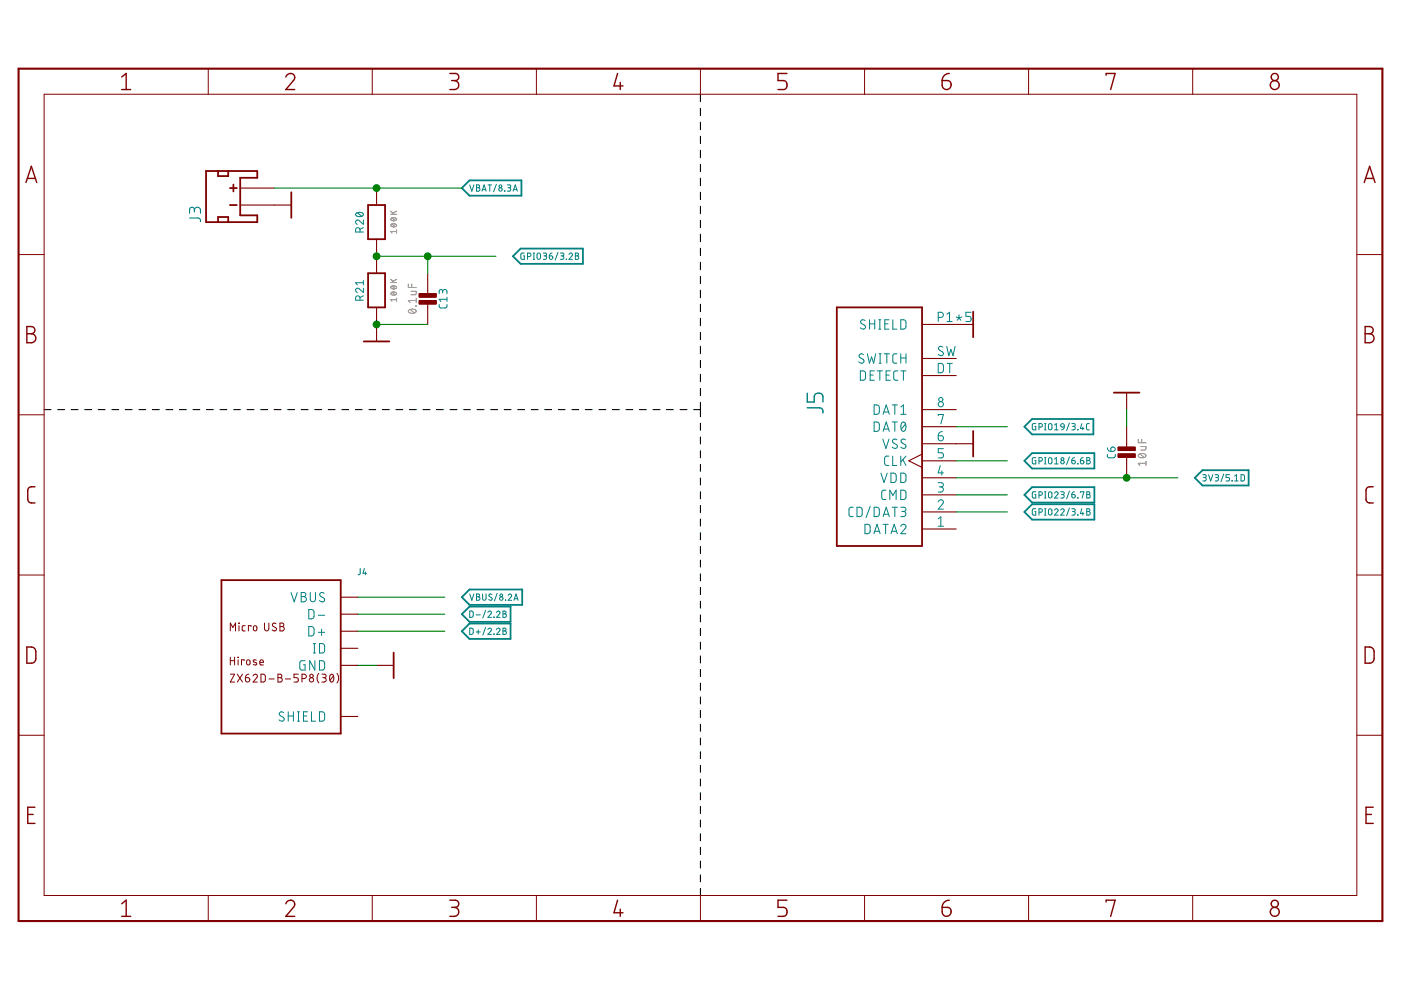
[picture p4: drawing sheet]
<svg xmlns="http://www.w3.org/2000/svg" width="297mm" height="210mm" viewBox="0 0 297 210" stroke-linecap="round" stroke-linejoin="round" font-family="sans-serif">
<g fill="none" stroke="#000" stroke-width=".23">
<path d="M148.5 20v1.5M148.5 23v1.5M148.5 25.9v1.6M148.5 28.9v1.5M148.5 31.9v1.5M148.5 34.8v1.6M148.5 37.8v1.5M148.5 40.8v1.5M148.5 43.8v1.5M148.5 46.7v1.6M148.5 49.7v1.5M148.5 52.6v1.6"/>
<path d="M148.5 55.6v1.6M148.5 58.6v1.5M148.5 61.6v1.5M148.5 64.5v1.6M148.5 67.5v1.5M148.5 70.5v1.5M148.5 73.4v1.6M148.5 76.4v1.6M148.5 79.4v1.5M9.4 86.8h1.4M12.2 86.8h1.5M15.1 86.8h1.5"/>
<path d="M18 86.8h1.4M20.8 86.8h1.5M23.7 86.8h1.4M26.6 86.8h1.4M29.4 86.8h1.5M32.3 86.8h1.5M35.2 86.8h1.4M38.1 86.8h1.4M40.9 86.8h1.5M43.8 86.8h1.4M46.7 86.8h1.4M49.5 86.8h1.5"/>
<path d="M52.4 86.8h1.4M55.3 86.8h1.4M58.1 86.8h1.5M61 86.8h1.4M63.9 86.8h1.4M66.7 86.8h1.5M69.6 86.8h1.5M72.5 86.8h1.4M75.4 86.8h1.4M78.2 86.8h1.5M81.1 86.8h1.4M83.9 86.8h1.5"/>
<path d="M86.8 86.8h1.5M89.7 86.8h1.4M92.6 86.8h1.4M95.4 86.8h1.5M98.3 86.8h1.4M101.2 86.8h1.4M104 86.8h1.5M106.9 86.8h1.5M109.8 86.8h1.4M112.6 86.8h1.5M115.5 86.8h1.4M118.4 86.8h1.4"/>
<path d="M121.2 86.8h1.5M124.1 86.8h1.5M127 86.8h1.4M129.9 86.8h1.4M132.7 86.8h1.5M135.6 86.8h1.4M138.5 86.8h1.4M141.3 86.8h1.5M144.2 86.8h1.4M147.1 86.8h1.4M148.5 82.3v1.6M148.5 85.3v3"/>
<path d="M148.5 89.7v1.5M148.5 92.6v1.5M148.5 95.6v1.4M148.5 98.5v1.4M148.5 101.4v1.4M148.5 104.3v1.4M148.5 107.2v1.4M148.5 110.1v1.4M148.5 113v1.4M148.5 115.9v1.4M148.5 118.8v1.4M148.5 121.7v1.4"/>
<path d="M148.5 124.6v1.4M148.5 127.5v1.4M148.5 130.4v1.4M148.5 133.3v1.4M148.5 136.2v1.4M148.5 139.1v1.4M148.5 142v1.4M148.5 144.9v1.4M148.5 147.8v1.4M148.5 150.7v1.4M148.5 153.6v1.4M148.5 156.5v1.4"/>
<path d="M148.5 159.4v1.4M148.5 162.3v1.4M148.5 165.2v1.4M148.5 168.1v1.5M148.5 171v1.5M148.5 173.9v1.5M148.5 176.8v1.5M148.5 179.7v1.5M148.5 182.6v1.5M148.5 185.5v1.5M148.5 188.4v1.5"/>
</g>
<g fill="none" stroke="#808080" stroke-width=".21">
<path d="M86.6 60.2v.8h1.6M86.7 65.7a1.05 1.05 0 0 1 1.5 .3 .98 .98 0 0 1-1.6 0zM87 65.6l.9 .8M87.1 61.8h1.1v.5l-.1 .2h-1M87.3 60.2v.8M88.1 64.8l.1 .1zM88.2 63.2v1M88.2 63.7h-1.6l.4 .5M241.3 93.1v.8h1.7M241.4 96.4a1.03 1.03 0 0 1 1.6 .2 .96 .96 0 0 1-1.7 0zM241.7 96.2l.9 .8M241.9 94.7h1.1v.5l-.2 .2h-.9"/>
<path d="M242.1 93.1v.8M243 98.2h-1.7l.4 .5M243 97.8v.9"/>
</g>
<g fill="none" stroke="#808080" stroke-width=".23">
<path d="M82.8 45.4h1.3M82.8 44.8l.8 .6M82.8 59.9h1.3M82.8 59.2l.8 .7M82.9 47.6a.69 .69 0 0 1 1.2 .3 .68 .68 0 0 1-1.2-.2zM82.9 46.3a.69 .69 0 0 1 1.2 .3 .67 .67 0 0 1-.7 .3 .67 .67 0 0 1-.5-.5zM83.1 47.5l.7 .5M83.1 46.2l.7 .6M84.1 49.1h-1.3l.3 .3M84.1 48.7v.7M84.1 44.8l-.8 .4M84.1 59.2l-.8 .4"/>
<path d="M82.9 62.1a.69 .69 0 0 1 1.2 .2 .68 .68 0 0 1-1.2-.2zM82.9 60.7a.69 .69 0 0 1 1.2 .3 .67 .67 0 0 1-.7 .3 .67 .67 0 0 1-.5-.5zM83.1 62l.7 .5M83.1 60.7l.7 .5M84.1 63.2v.7M84.1 63.5h-1.3l.3 .4"/>
</g>
<g fill="none" stroke="#008080" stroke-width=".21">
<path d="M99.6 39.2l.4 1.3 .5-1.3M101 39.2l.6 .1v.4l-.2 .1a.37 .37 0 0 1 .4 .4 .37 .37 0 0 1-.4 .3h-.4zM101 39.8h.4M103.5 39.2h.7M103.8 39.2v1.3M105.2 39.1l-.6 1.6M107.6 39.2h.5l.2 .2-.2 .4h-.4M107.9 39.8a.37 .37 0 0 1 .4 .4 .37 .37 0 0 1-.4 .3h-.3M75.5 45.2a1 1 0 0 1 1.5 .3 .99 .99 0 0 1-1.6 0zM75.8 45.1l.9 .7M76.3 49.2v-.5a.47 .47 0 0 0-.4-.4 .47 .47 0 0 0-.5 .4v.5h1.6M77 46.7v.9l-.9-.8a.46 .46 0 0 0-.7 .1 .46 .46 0 0 0 .4 .7"/>
<path d="M77 48.3l-.7 .3M77 59.5v.9M77 59.9h-1.6l.4 .5M102.2 40.5l.4-1.3 .5 1.3M102.3 40.2h.7M107 40.5h.1M108.8 40.5l.4-1.3 .5 1.3M108.9 40.2h.7M111.2 53.7l-.7 .1-.1 .9 .2 .3h.6v-.7h-.2M111.8 54.4h.4a.37 .37 0 0 0 .4-.4 .37 .37 0 0 0-.4-.3h-.4v1.3M113.1 55h.2M113.1 53.7h.2"/>
<path d="M113.2 53.7v1.3M114 53.8h.5l.1 .8a.37 .37 0 0 1-.4 .4 .37 .37 0 0 1-.3-.4zM115.2 53.7h.5l.2 .2-.2 .3-.4 .1M115.5 54.3a.37 .37 0 0 1 .4 .3 .37 .37 0 0 1-.4 .4h-.3M116.5 54.3h.4a.37 .37 0 0 1 .3 .4 .37 .37 0 0 1-.4 .3 .37 .37 0 0 1-.3-.4zM117.1 53.7l-.4 .1-.2 .5M118.3 53.5l-.6 1.6M118.8 53.7h.6l.1 .2-.1 .3-.4 .1M119.2 54.3a.37 .37 0 0 1 .3 .3 .37 .37 0 0 1-.3 .4h-.4M120.1 55h.1M120.6 54a.37 .37 0 0 1 .5-.3 .37 .37 0 0 1 .2 .6l-.7 .7h.8M122 53.7l.6 .1 .1 .2-.3 .3a.37 .37 0 0 1 .3 .3 .37 .37 0 0 1-.3 .4h-.4z"/>
<path d="M122 54.3h.4M76.3 63.6v-.4a.47 .47 0 0 0-.4-.5 .47 .47 0 0 0-.5 .5v.4h1.6M77 61.1v.9l-.9-.8a.46 .46 0 0 0-.7 .2 .46 .46 0 0 0 .4 .6M77 62.7l-.7 .4M93.1 64.6v.5l.4 .2h1.1l.1-.2 .1-.5M93.9 61.8a.46 .46 0 0 1 .4-.4 .46 .46 0 0 1 .5 .4v.5M93.9 62.1v-.4a.37 .37 0 0 0-.4-.3 .37 .37 0 0 0-.4 .3v.6M94.8 63v.9M94.8 63.5h-1.7l.4 .4M182.4 78.6l.7 .1 .4 .3v1.2l-.4 .4h-.7zM183.1 75.2a.49 .49 0 0 0-.8-.1 .49 .49 0 0 0 .1 .7l.6 .4a.49 .49 0 0 1 0 .7 .49 .49 0 0 1-.7 0l-.2-.2M183.4 68a.5 .5 0 0 0-.8-.1 .5 .5 0 0 0 .1 .7l.6 .3a.5 .5 0 0 1 .1 .8 .5 .5 0 0 1-.8 0l-.2-.2"/>
<path d="M183.9 75l.4 2 .5-1.3 .4 1.3 .5-2M184.4 67.8v2M184.4 68.7h1.1M184.5 79.5h.6M185.4 78.6h-.9v2h.9M185.5 67.8v2M186 78.6h1.1M186.3 69.8h.5M186.3 67.8h.5M186.4 77h.4M186.4 75h.4M186.5 67.8v2"/>
<path d="M186.5 78.6v2M186.6 75v2M187.5 75h1.1M187.6 68.7h.7M187.9 79.5h.6M188 75v2M188.5 67.8h-.9v2h.9M188.7 78.6h-.8v2h.8M189.3 67.8v2h.9M190.2 75l-.6 .1-.3 .4v1.2l.3 .3h.6M190.4 78.6l-.6 .1-.3 .4v1.2l.3 .3h.6M191 67.8h.7l.4 .4v1.2l-.4 .3-.7 .1z"/>
<path d="M191 75v2M191 78.6h1.1M191 75.9h1.1M191.5 78.6v2M192.1 75v2M198.9 77l.7 .1 .4 .3v1.1l-.4 .5h-.7zM198.9 67.3h.6a.55 .55 0 0 0 .5-.5 .55 .55 0 0 0-.5-.6h-.6v2M199.9 73.6a.5 .5 0 0 0-.7-.1 .5 .5 0 0 0 0 .8l.6 .3a.46 .46 0 0 1 .1 .6 .46 .46 0 0 1-.6 .2l-.4-.3M200.7 73.4l.5 2 .4-1.3 .5 1.3 .4-2M200.8 66.6l.5-.4v2M200.8 68.2h1.1M200.8 77h1.1"/>
<path d="M201.4 77v2M202.7 67.2l.6 .2M203.3 66.8v.6M203.3 67.4l.4 .5M203.3 67.4l-.4 .5M203.9 67.2l-.6 .2M205.9 66.2h-1.1v.9h.7a.57 .57 0 0 1 .4 .5 .57 .57 0 0 1-.4 .6h-.7M185.3 89.5h.8l.3 .4v1.2l-.3 .3-.8 .1zM185.3 85.9h.8l.3 .3v1.3l-.3 .3h-.8zM187.2 93.1l.6 2 .7-2M187.2 91.5l.7-2 .7 2M187.2 87.8l.7-1.9 .7 1.9"/>
<path d="M187.4 91h1M187.4 87.4h1M188.4 96.7h-.6l-.2 .5v1.2l.2 .3h.6M189.2 89.5h1.1M189.2 85.9h1.1M189.3 96.7v2h.8M189.7 85.9v1.9M189.7 89.5v2M190.2 93.3a.5 .5 0 0 0-.8-.2 .5 .5 0 0 0 0 .8l.6 .4a.49 .49 0 0 1 .1 .7 .49 .49 0 0 1-.7 0l-.2-.2M191 96.7v2M191 87.8h1.1M191 86.3l.5-.4v1.9"/>
<path d="M191.2 89.6l.2-.1a.82 .82 0 0 1 .7 1.2 .56 .56 0 0 1-.6 .8 .56 .56 0 0 1-.5-.8l.1-.7zM191.4 97.5l.7 1.2M192 93.3a.5 .5 0 0 0-.8-.2 .5 .5 0 0 0 .1 .8l.6 .4a.46 .46 0 0 1 .1 .6 .46 .46 0 0 1-.6 .1l-.4-.2M192 89.9l-.9 1.1M192.1 96.7l-1.1 1.2M198.9 92.4h.7a.55 .55 0 0 1 .4 .6 .55 .55 0 0 1-.6 .5 .55 .55 0 0 1-.5-.6zM198.9 88.1v-.2h1.1l-.5 2M199.3 98.7l-.4 1.6h1.1M199.7 99.8v.9M199.8 91.5l-.6 .3-.3 .6M200 95.1h-1.1v.9h.7a.56 .56 0 0 1 .4 .5 .56 .56 0 0 1-.4 .6h-.7M219.6 97l-.7 .2v.9l.2 .2 .5 .1v-.8h-.2"/>
<path d="M219.6 89.8l-.7 .2v.8l.2 .3h.5v-.7h-.2M220.3 97.8h.3a.37 .37 0 0 0 .4-.4 .37 .37 0 0 0-.4-.4h-.3v1.4M220.3 90.6h.3a.37 .37 0 0 0 .4-.4 .37 .37 0 0 0-.4-.4h-.3v1.3M221.5 97h.3M221.5 98.4h.3M221.5 91.1h.3M221.5 89.8h.3M221.6 89.8v1.3M221.6 97v1.4M222.4 97.1h.5l.1 .9a.37 .37 0 0 1-.3 .4 .37 .37 0 0 1-.4-.4zM222.4 89.9l.4-.1 .2 .2v.8a.37 .37 0 0 1-.3 .3 .37 .37 0 0 1-.4-.3zM223.6 98.4h.7"/>
<path d="M223.6 97.3l.4-.3v1.4M223.6 90.1l.4-.3v1.3M223.6 91.1h.7M225 89.9h.5l.1 .7-.6-.1zM225.6 90.6l-.1 .3-.5 .2M226.7 96.9l-.6 1.6M226.7 89.7l-.6 1.6M227.2 97.6h.5a.37 .37 0 0 1 .3 .4 .37 .37 0 0 1-.4 .3 .37 .37 0 0 1-.4-.3zM227.2 89.8h.6l.2 .2-.2 .4h-.4M227.6 90.4a.37 .37 0 0 1 .4 .4 .37 .37 0 0 1-.4 .3h-.4M227.8 97l-.3 .1-.3 .5M228.5 98.4h.1"/>
<path d="M228.5 91.1h.1zM229.1 97.6h.4a.37 .37 0 0 1 .3 .4 .37 .37 0 0 1-.4 .3 .37 .37 0 0 1-.3-.3zM229.4 89.8l-.3 1h.7M229.6 90.6v.5M229.7 97l-.4 .1-.2 .5M230.4 97l.6 .1v.4l-.2 .1a.37 .37 0 0 1 .4 .4 .37 .37 0 0 1-.4 .4h-.4zM230.4 97.6h.4M230.9 89.8h-.4l-.1 .3v.9l.1 .1h.4M234.8 96.3v.5l.4 .3 1-.1 .2-.2 .1-.5M234.8 95l.3 .6 .4 .1M235.6 94.9a.47 .47 0 0 1 .8 .1 .47 .47 0 0 1-.4 .7h-.5zM180.9 107.5l-.6 .1-.3 .4 .1 1.4 .8 .1"/>
<path d="M181.7 107.5l.7 .1 .4 .3v1.3l-.4 .3h-.7zM183.4 111.2h.7l.4 .3v1.3l-.4 .3-.7 .1zM184.5 107.3l-.9 2.4M185.3 113.2l.6-2 .7 2M185.3 107.5l.8 .1 .3 .3v1.3l-.3 .3h-.8zM185.4 112.6h1M186.8 100.3l.6 2 .7-2M187.2 111.2h1.1M187.2 109.5l.7-2 .7 2M187.4 109h1M187.8 111.2v2M187.8 103.9l-.6 .1-.3 .4 .2 1.4 .7 .1"/>
<path d="M188.7 105.9v-2l.6 1.1 .7-1.1v2M188.9 100.3l.7 .1 .4 .3v1l-.1 .4-.3 .2h-.7zM188.9 113.2l.7-2 .6 2M189.1 112.6h1M189.2 107.5h1.1M189.7 107.5v2M191 107.5h.6a.44 .44 0 0 1 .5 .5 .44 .44 0 0 1-.5 .4h-.4M191 103.9h.7l.4 .4v1.2l-.4 .4h-.7zM191 111.6a.54 .54 0 0 1 .7-.4 .54 .54 0 0 1 .2 .8l-.9 1.2h1.1M191 100.3l.7 .1 .4 .3v1.2l-.4 .4h-.7zM191.5 108.4a.55 .55 0 0 1 .6 .6 .55 .55 0 0 1-.6 .5h-.5M198.9 106.4a.55 .55 0 0 1 .8-.4 .55 .55 0 0 1 .2 .8l-1 1.1h1.1"/>
<path d="M198.9 102.3h.7a.44 .44 0 0 1 .4 .5 .44 .44 0 0 1-.4 .4h-.5M198.9 110l.6-.4v2M198.9 111.6h1.1M199.5 103.2a.55 .55 0 0 1 .5 .6 .55 .55 0 0 1-.5 .5h-.6M219.6 107.9l-.7 .1v1l.3 .2h.4v-.7h-.2M219.6 104.3l-.7 .1v.9l.2 .3h.5v-.7h-.2M220.3 108.6h.3a.37 .37 0 0 0 .4-.4 .37 .37 0 0 0-.4-.3h-.3v1.3M220.3 105h.3a.37 .37 0 0 0 .4-.4 .37 .37 0 0 0-.4-.3h-.3v1.3M221.5 109.2h.3M221.5 107.9h.3M221.5 105.6h.3M221.5 104.3h.3"/>
<path d="M221.6 104.3v1.3M221.6 107.9v1.3M222.4 108h.5l.1 .8a.37 .37 0 0 1-.3 .4 .37 .37 0 0 1-.4-.4zM222.4 104.4l.4-.1 .2 .2v.7a.37 .37 0 0 1-.3 .4 .37 .37 0 0 1-.4-.4zM223.6 108.2a.36 .36 0 0 1 .5-.3 .36 .36 0 0 1 .1 .6l-.6 .7h.7M223.6 104.6a.37 .37 0 0 1 .5-.3 .37 .37 0 0 1 .1 .6l-.6 .7h.7M224.9 108.2a.36 .36 0 0 1 .5-.3 .36 .36 0 0 1 .1 .6l-.6 .7h.7M224.9 104.3h.6l.1 .2-.1 .3-.5 .1M225.3 104.9a.37 .37 0 0 1 .3 .3 .37 .37 0 0 1-.3 .4h-.4M226.7 107.7l-.6 1.7M226.7 104.1l-.6 1.6M227.2 107.9h.5l.3 .2-.2 .3-.4 .1"/>
<path d="M227.2 104.9h.5a.37 .37 0 0 1 .3 .4 .37 .37 0 0 1-.4 .3 .37 .37 0 0 1-.4-.4zM227.6 108.5a.38 .38 0 0 1 .4 .3 .38 .38 0 0 1-.4 .4h-.4M227.8 104.3l-.4 .2-.2 .4M228.5 105.5l.1 .1zM228.5 109.1l.1 .1zM229.1 104.4v-.1h.7l-.4 1.3M229.4 107.9l-.3 1h.7M229.6 108.6v.6M230.4 107.9l.6 .1v.4l-.2 .1a.38 .38 0 0 1 .4 .3 .38 .38 0 0 1-.4 .4h-.4zM230.4 104.3l.6 .1v.3l-.2 .2a.37 .37 0 0 1 .4 .3 .37 .37 0 0 1-.4 .4h-.4zM230.4 108.5h.4M230.4 104.9h.4"/>
<path d="M255 100.6l.6 .1 .1 .2-.1 .3h-.4M255.4 101.2a.37 .37 0 0 1 .4 .4 .37 .37 0 0 1-.4 .4h-.4M256.2 100.6l.5 1.4 .4-1.4M257.6 100.6l.6 .1 .1 .2-.1 .3h-.4M258 101.2a.37 .37 0 0 1 .4 .4 .37 .37 0 0 1-.4 .4h-.4M259.5 100.5l-.6 1.6M260.7 100.6h-.8v.6h.5a.38 .38 0 0 1 .3 .4 .38 .38 0 0 1-.3 .4h-.5M261.2 101.9l.1 .1zM261.8 102h.7M261.8 100.9l.3-.3v1.4M263.1 100.6l.5 .1 .2 .2v.8l-.2 .3h-.5zM61.7 125.6l.7 2 .6-2"/>
<path d="M63.9 125.6h.5a.43 .43 0 0 1 .5 .5 .43 .43 0 0 1-.5 .4 .56 .56 0 0 1 .6 .6 .56 .56 0 0 1-.6 .5h-.5zM63.9 126.5h.5M65.5 132.8l.7 .1 .3 .3 .1 1.1-.1 .3-.3 .2h-.7zM65.5 129.2l.7 .1 .3 .3 .1 1.1-.1 .3-.3 .2h-.7zM65.8 125.6v1.5a.55 .55 0 0 0 .5 .5 .55 .55 0 0 0 .6-.5v-1.5M66.4 138.5h.5M66.4 136.5h.5M66.7 136.5v2M67.5 134.1h1.3M67.5 130.5h1.3M67.7 136.5h.8l.3 .3v1.3l-.3 .3-.8 .1zM68.2 133.4v1.3"/>
<path d="M68.7 125.8a.49 .49 0 0 0-.7-.1 .49 .49 0 0 0 0 .7l.6 .4a.5 .5 0 0 1 .1 .7 .5 .5 0 0 1-.8 0l-.2-.2M76.4 120.5l-.1 1.2-.4 .2M77.3 120.5l-.3 1.1h.7M77.5 121.3v.6M99.6 133.2h.5l.2 .2v.9l-.2 .2h-.5zM99.6 129.6h.5l.2 .2v.9l-.2 .2h-.5zM99.6 125.9l.4 1.4 .5-1.4M100.9 134h.9M100.9 130.4h.9M101 125.9l.6 .1v.4l-.2 .1a.37 .37 0 0 1 .4 .4 .37 .37 0 0 1-.4 .4h-.4zM101 126.5h.4M101.4 133.5v.9"/>
<path d="M102.3 125.9v1a.37 .37 0 0 0 .4 .4 .37 .37 0 0 0 .4-.4v-1M103 133l-.6 1.7M103 129.4l-.6 1.6M103.4 133.5a.37 .37 0 0 1 .6-.3 .37 .37 0 0 1 .1 .6l-.7 .7h.8M103.4 129.9a.37 .37 0 0 1 .6-.3 .37 .37 0 0 1 .1 .6l-.7 .7h.8M104.3 126h-.5l-.1 .2 .5 .5a.33 .33 0 0 1 0 .5 .33 .33 0 0 1-.5 0l-.1-.1M104.7 134.4l.1 .1zM104.7 130.8h.1M105.3 133.5a.36 .36 0 0 1 .5-.3 .36 .36 0 0 1 .1 .6l-.6 .7h.7M105.3 129.9a.36 .36 0 0 1 .5-.3 .36 .36 0 0 1 .1 .6l-.6 .7h.7M105.4 125.8l-.6 1.6M106.6 133.2l.6 .1 .1 .2-.3 .3a.37 .37 0 0 1 .4 .3 .37 .37 0 0 1-.4 .4h-.4z"/>
<path d="M106.6 129.6l.6 .1 .1 .2-.3 .3a.37 .37 0 0 1 .4 .3 .37 .37 0 0 1-.4 .4h-.4zM106.6 133.8h.4M106.6 130.2h.4M107.2 127.3h.1M107.7 126.2a.37 .37 0 0 1 .6-.2 .37 .37 0 0 1 .1 .5l-.7 .8h.8M109 127.3l.4-1.4 .5 1.4M109.1 126.9h.6M60.2 151.1a.49 .49 0 0 0-.8-.1 .49 .49 0 0 0 0 .7l.6 .4a.5 .5 0 0 1 .1 .7 .5 .5 0 0 1-.7 0l-.2-.2M61.1 150.9v2M61.1 151.8h1.1M62.2 150.9v2M63.1 152.9h.4"/>
<path d="M63.1 150.9h.4M63.3 150.9v2M64.3 151.8h.7M64.7 140.1h-.9l-.2 .3v1.2l.2 .4 .9 .1v-1.2h-.4M65.2 150.9h-.9v2h.9M66 150.9v2h.9M66.8 140.1v2l-1.1-2v2M67.7 140.1h.8l.3 .4v1.2l-.3 .3-.8 .1zM67.7 150.9h.8l.3 .4v1.2l-.3 .4h-.8z"/>
<circle cx="106.1" cy="39.5" r=".3"/>
<circle cx="106.1" cy="40.2" r=".38"/>
<circle cx="199.5" cy="85.7" r=".55"/>
<circle cx="199.5" cy="84.7" r=".44"/>
<circle cx="225.3" cy="98" r=".37"/>
<circle cx="225.3" cy="97.3" r=".3"/>
<circle cx="106.3" cy="126.2" r=".3"/>
<circle cx="106.3" cy="126.9" r=".37"/>
</g>
<path d="M40.2 46.2h1.9l.4 .4v.4M41.2 44.6a.65 .65 0 0 1 .7-.7 .65 .65 0 0 1 .6 .7v.6M41.2 45v-.6a.51 .51 0 0 0-.5-.5 .51 .51 0 0 0-.5 .5v.8" fill="none" stroke="#008080" stroke-width=".23"/>
<path d="M171.2 86.5h2.8l.5 .5v.6M171.2 83.4v1.8h1.4v-1.1a.93 .93 0 0 1 1-.7 .93 .93 0 0 1 .9 .7v1.1" fill="none" stroke="#008080" stroke-width=".3"/>
<path d="M97.9 39.9l1.6-1.7h11.1v3.3h-11.1zM108.8 54.3l1.6-1.6h13.2v3.2h-13.2zM217.2 90.5l1.6-1.7h13v3.3h-13zM218.8 96.1h13.2v3.2h-13.2l-1.6-1.6zM217.2 104.9l1.6-1.6h13.2v3.3h-13.2zM217.2 108.5l1.6-1.6h13.2v3.3h-13.2zM253.3 101.3l1.7-1.6h9.7v3.2h-9.7zM97.9 126.6l1.6-1.6h11.2v3.2h-11.2zM97.9 133.8l1.6-1.6h8.7v3.3h-8.7zM97.9 130.2l1.6-1.6h8.7v3.2h-8.7z" fill="none" stroke="#008080" stroke-width=".38"/>
<path d="M3.9 14.6h289.2v180.7h-289.2z" fill="none" stroke="#800000" stroke-width=".44"/>
<g fill="none" stroke="#800000" stroke-width=".21">
<path d="M9.4 20h278.3v169.9h-278.3zM44.2 14.6v5.4M78.9 14.6v5.4M113.7 14.6v5.4M148.5 14.6v5.4M183.3 14.6v5.4M218.1 14.6v5.4M252.9 14.6v5.4M3.9 54h5.5M287.7 54h5.4M3.9 87.9h5.5M287.7 87.9h5.4"/>
<path d="M3.9 121.9h5.5M48.8 133.8v-1.7l.6 .9 .5-.9v1.7M48.8 139.3v1.7M49.7 139.3v1.7M50.4 139.3l.1 .1zM50.5 139.9v1.1M50.6 132.1l.1 .1zM50.7 132.7v1.1M52 132.7h-.5l-.1 .2v.8l.6 .1M52.4 140h.5l.1 .6a.37 .37 0 0 1-.3 .4 .37 .37 0 0 1-.4-.4zM53.2 132.8v-.1h-.5v1.1M53.8 132.8l.3-.1a.63 .63 0 0 1 .2 1h-.3l-.2-.2z"/>
<path d="M54.3 140l-.4-.1-.2 .2 .7 .5v.3l-.2 .1-.5-.1M56.1 132.1v1.2a.47 .47 0 0 0 .4 .5 .47 .47 0 0 0 .5-.5v-1.2M58.5 132.2a.42 .42 0 0 0-.6-.1 .42 .42 0 0 0-.1 .6l.6 .4a.42 .42 0 0 1 .1 .6 .42 .42 0 0 1-.6 0l-.2-.2M59.4 132.1h.4a.37 .37 0 0 1 .4 .4 .37 .37 0 0 1-.4 .3 .47 .47 0 0 1 .5 .5 .47 .47 0 0 1-.5 .5h-.4zM59.4 132.8h.4M287.7 121.9h5.4M3.9 155.9h5.5M48.8 140.1h.9M48.8 142.9h.9l-.9 1.7h.9M50.3 142.9l1.1 1.7M51.4 142.9l-1.1 1.7M51.8 140.1v-.2h-.6v1.1"/>
<path d="M52 143.7h.6a.47 .47 0 0 1 .4 .5 .47 .47 0 0 1-.5 .4 .47 .47 0 0 1-.5-.5zM52.8 142.9l-.5 .2-.3 .6M53.7 143.3a.45 .45 0 0 1 .6-.3 .45 .45 0 0 1 .1 .7l-.7 .9h.9M55.1 140.4h.7a.39 .39 0 0 0-.2-.5 .39 .39 0 0 0-.5 .4l.1 .6 .6 .1M55.3 142.9l.7 .1 .2 .2 .1 .9-.3 .5h-.7zM57 144h1.1M58.9 142.9h.5a.37 .37 0 0 1 .4 .4 .37 .37 0 0 1-.4 .4 .47 .47 0 0 1 .5 .4 .47 .47 0 0 1-.5 .5h-.5zM58.9 143.7h.5M60.5 144h1.1M63.2 142.9h-.9v.8h.6a.48 .48 0 0 1 .4 .4 .48 .48 0 0 1-.4 .5h-.6M64 143.9h.5a.47 .47 0 0 0 .5-.5 .47 .47 0 0 0-.5-.5h-.5v1.7M67.6 142.8a1.61 1.61 0 0 0 0 2"/>
<path d="M68.2 142.9h.6a.37 .37 0 0 1 .4 .4 .37 .37 0 0 1-.4 .4h-.4M68.7 143.7a.47 .47 0 0 1 .5 .4 .47 .47 0 0 1-.5 .5h-.5M70.1 143.1l.2-.2a.98 .98 0 0 1 0 1.7 1.03 1.03 0 0 1-.2-1.5zM70.7 143.3l-.7 1M71.4 142.8a1.61 1.61 0 0 1 0 2M287.7 155.9h5.4M44.2 189.9v5.4M78.9 189.9v5.4M113.7 189.9v5.4M148.5 189.9v5.4M183.3 189.9v5.4M218.1 189.9v5.4"/>
<path d="M252.9 189.9v5.4"/>
<circle cx="66" cy="144.2" r=".46"/>
<circle cx="66.1" cy="143.3" r=".37"/>
</g>
<g fill="none" stroke="#800000" stroke-width=".3">
<path d="M25.8 16.3l1-.7v3.4M25.8 19h1.9M60.6 16.3a.93 .93 0 0 1 1.3-.7 .93 .93 0 0 1 .3 1.5l-1.6 1.9h1.9M95.4 15.6h1.1a.75 .75 0 0 1 .8 .7 .75 .75 0 0 1-.8 .8h-.7M96.3 17.1a.95 .95 0 0 1 1 .9 .95 .95 0 0 1-1 1h-.9M130.9 15.6l-.7 2.6h1.9M131.5 17.5v1.5M166.9 15.6h-1.9v1.5h1.1a.97 .97 0 0 1 .8 .9 .97 .97 0 0 1-.8 1h-1.1M199.7 17.1h1.2a.95 .95 0 0 1 .7 1 .95 .95 0 0 1-.9 .9 .95 .95 0 0 1-1-1zM201.3 15.6l-1 .3-.4 .5-.2 .7M234.5 15.9v-.3h1.9l-.9 3.4M5.5 38.7l1.1-3.4 1.2 3.4"/>
<path d="M5.8 37.8h1.7M289.2 38.7l1.2-3.4 1.1 3.4M289.5 37.8h1.7M5.7 69.2h.9a.76 .76 0 0 1 .8 .8 .76 .76 0 0 1-.8 .8 .95 .95 0 0 1 1 .9 .95 .95 0 0 1-1 1h-.9zM5.7 70.8h.9M289.4 69.2h1a.76 .76 0 0 1 .7 .8 .76 .76 0 0 1-.7 .8 .95 .95 0 0 1 .9 .9 .95 .95 0 0 1-.9 1h-1zM289.4 70.8h1M7.4 103.2l-1 .1-.4 .2-.1 .5v1.9l.1 .4 .4 .3h1M291.1 103.2l-1 .1-.3 .2-.2 .5v2.1l.5 .5h1M5.7 137.2a1.71 1.71 0 0 1 1.6 .3l.3 .6v1.6l-.3 .6a1.65 1.65 0 0 1-1.6 .3zM289.4 137.2a1.69 1.69 0 0 1 1.6 .3l.3 .6-.1 2-.6 .5h-1.2zM5.9 172.7h1.1"/>
<path d="M7.4 171.2h-1.5v3.4h1.5M289.6 172.7h1.2M291.1 171.2h-1.5v3.4h1.5M25.8 191.6l1-.7v3.4M25.8 194.3h1.9M60.6 191.6a.94 .94 0 0 1 1.3-.7 .94 .94 0 0 1 .3 1.5l-1.6 1.9h1.9M95.4 190.9h1.1a.76 .76 0 0 1 .8 .7 .76 .76 0 0 1-.8 .8h-.7M96.3 192.4a.95 .95 0 0 1 1 .9 .95 .95 0 0 1-1 1h-.9M130.9 190.9l-.7 2.6h1.9M131.5 192.8v1.5M166.9 190.9h-1.9v1.5h1.1a.97 .97 0 0 1 .8 .9 .97 .97 0 0 1-.8 1h-1.1M199.7 192.4h1.2a.95 .95 0 0 1 .7 1 .95 .95 0 0 1-1 .9 .95 .95 0 0 1-.9-1z"/>
<path d="M201.3 190.9l-.7 .1-.5 .4-.4 1M234.5 191.2v-.3h1.9l-.9 3.4"/>
<circle cx="270.3" cy="18" r=".96"/>
<circle cx="270.3" cy="16.3" r=".77"/>
<circle cx="270.3" cy="193.3" r=".96"/>
<circle cx="270.3" cy="191.6" r=".76"/>
</g>
<g fill="none" stroke="#800000" stroke-width=".38">
<path d="M43.7 36.3h10.8v1.4h-3.6v8h3.6v1.4h-10.8zM46.2 36.3v1h2.2v-1M48.7 39.9h1.5M49.5 39.1v1.5M46.2 47.1v-1.1h2.2v1.1M48.7 43.5h1.5M61.8 40.8v5.4M78 43.5h3.6v7.2h-3.6zM78 57.9h3.6v7.3h-3.6zM77.1 72.4h5.4M177.4 65.2h18.1v50.6h-18.1zM206.3 66.1v5.4"/>
<path d="M206.3 91.4v5.4M236.2 83.2h5.4M46.9 123h25.3v32.5h-25.3zM83.5 138.4v5.4"/>
</g>
<g fill="none" stroke="#800000" stroke-width=".23">
<path d="M50.9 39.9h7.2M79.8 39.9v3.6M50.9 43.5h10.9M79.8 50.7v7.2M90.7 57.9v4.7M79.8 65.2v7.2M90.7 64.1v4.7M195.5 79.6h7.2M195.5 68.8h10.8M195.5 76h7.2M195.5 96.3l-2.8 1.4 2.8 1.4M195.5 97.7h7.2"/>
<path d="M195.5 90.5h7.2M195.5 86.8h7.2M195.5 94.1h10.8M238.9 83.2v3.6M238.9 90.5v4.7M238.9 96.6v4.7M195.5 108.5h7.2M195.5 104.9h7.2M195.5 112.2h7.2M195.5 101.3h7.2M72.2 133.8h3.7M72.2 130.2h3.7"/>
<path d="M72.2 137.5h3.7M72.2 126.6h3.7M72.2 141.1h3.7M72.2 151.9h3.7M79.8 141.1h3.7"/>
</g>
<g fill="#800000" stroke="#800000" stroke-width=".21">
<path d="M237.1 96.2h3.6v.8h-3.6z"/>
<path d="M237.1 94.8h3.6v.7h-3.6z"/>
<path d="M88.9 62.3h3.6v.7h-3.6z"/>
<path d="M88.9 63.7h3.6v.8h-3.6z"/>
</g>
<g fill="none" stroke="#008000" stroke-width=".23">
<path d="M58.1 39.9h39.8M79.8 54.3h25.3M90.7 54.3v3.6M79.8 68.8h10.9M202.7 97.7h10.9M202.7 90.5h10.9M238.9 86.8v3.7M202.7 101.3h47M202.7 108.5h10.9M202.7 104.9h10.9M75.9 126.6h18.4M75.9 133.8h18.4"/>
<path d="M75.9 130.2h18.4M75.9 141.1h3.9"/>
</g>
<g fill="#008000" stroke="#008000" stroke-width=".21">
<circle cx="79.8" cy="68.8" r=".72"/>
<circle cx="79.8" cy="39.9" r=".72"/>
<circle cx="238.9" cy="101.3" r=".72"/>
<circle cx="79.8" cy="54.3" r=".72"/>
<circle cx="90.7" cy="54.3" r=".72"/>
</g>
</svg>
